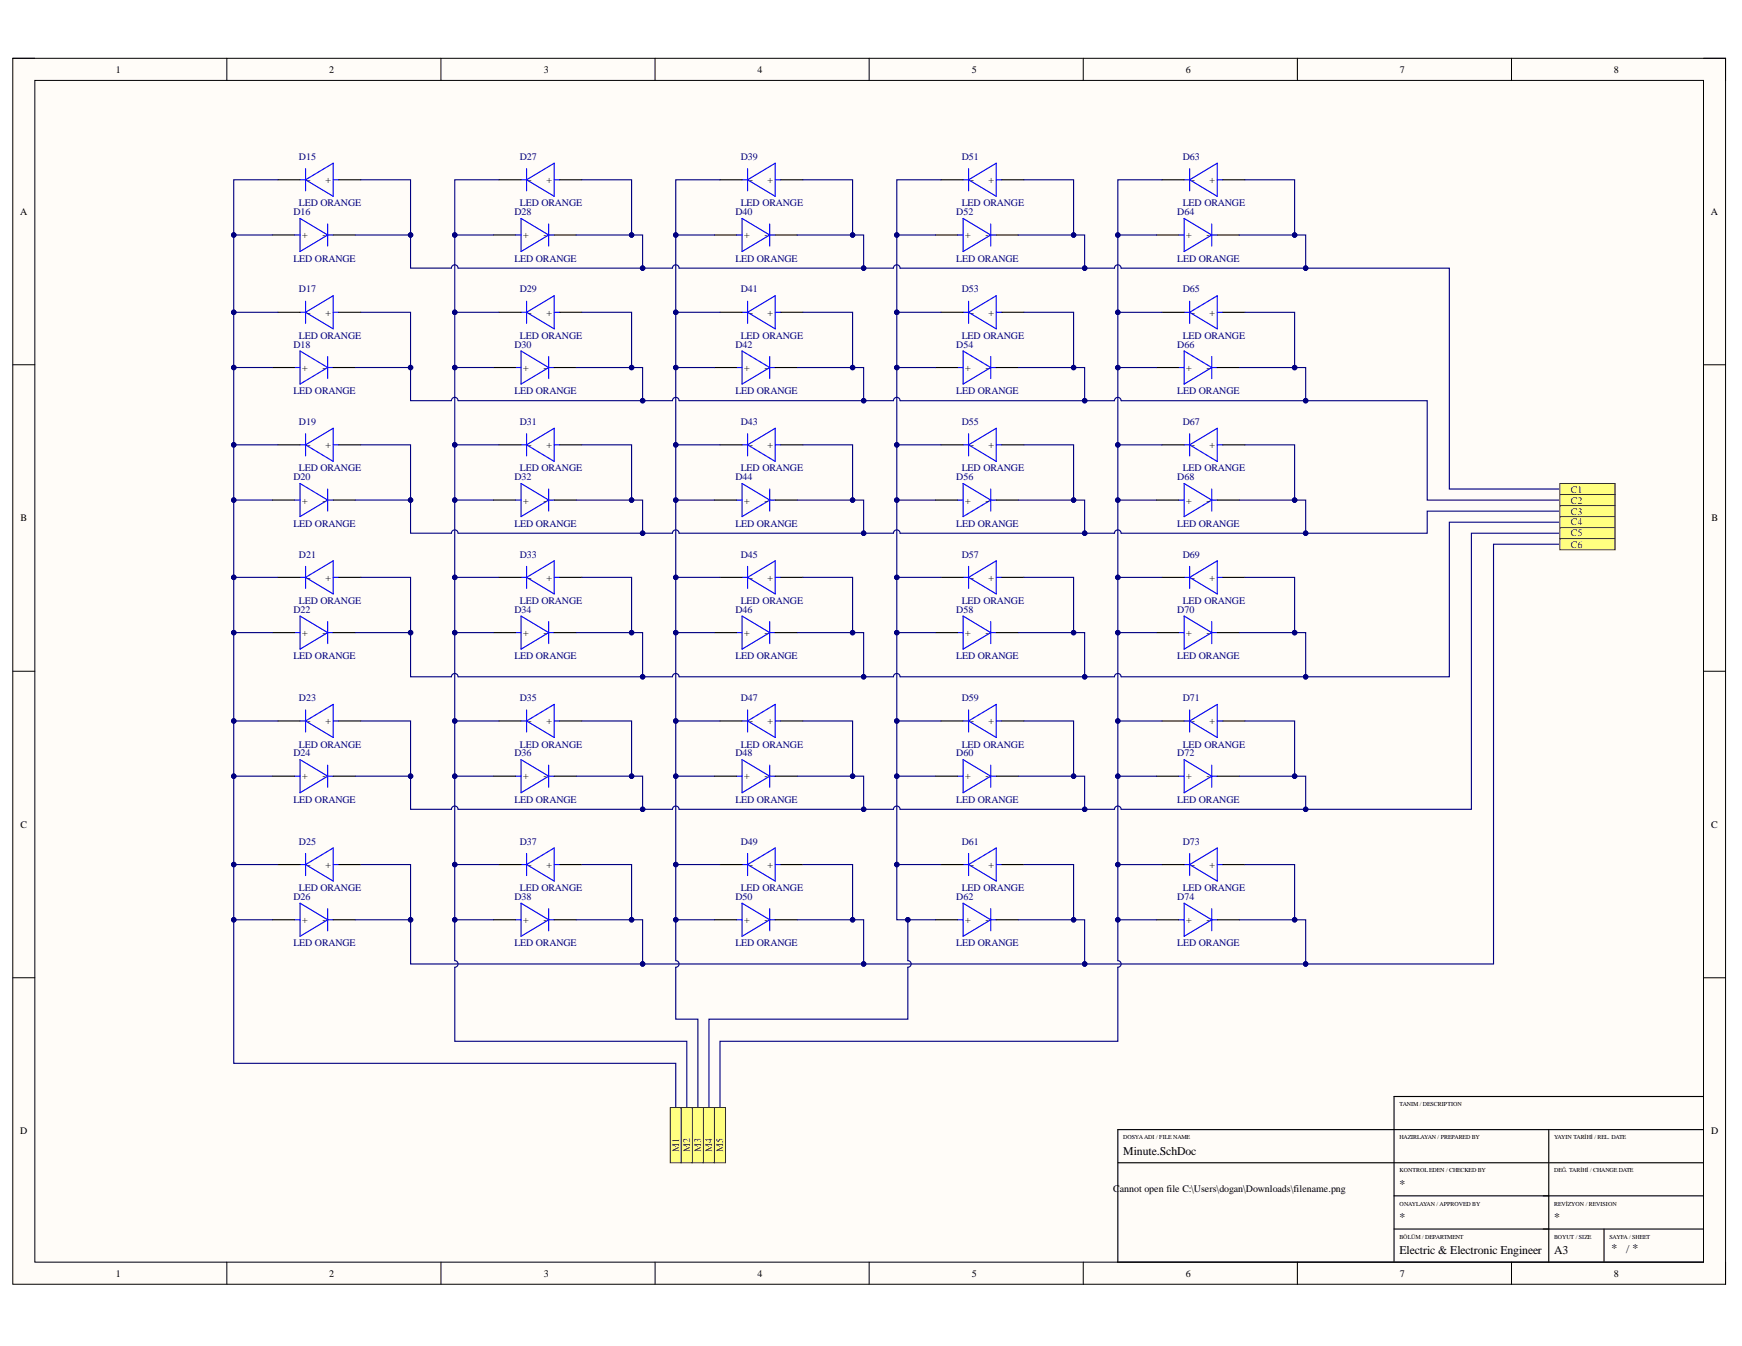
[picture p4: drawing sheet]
<svg xmlns="http://www.w3.org/2000/svg" width="279mm" height="216mm" viewBox="0 0 279 216" stroke-linecap="round" stroke-linejoin="round" font-family="sans-serif">
<defs><g id="words">
<g font-size="1.9">
<text x="180.2" y="185.2">Minute.SchDoc</text>
<text x="224.5" y="190.5">*</text>
<text x="224.5" y="195.8">*</text>
<text x="249.3" y="195.8">*</text>
<text x="224.5" y="201.2">Electric &amp; Electronic Engineer</text>
<text x="249.3" y="201.2">A3</text>
<text x="258.5" y="200.8">*</text>
<text x="260.8" y="201">/ *</text>
</g>
<g font-size="1.6">
<text x="18.6" y="11.7">1</text>
<text x="52.8" y="11.7">2</text>
<text x="87.2" y="11.7">3</text>
<text x="121.5" y="11.7">4</text>
<text x="155.9" y="11.7">5</text>
<text x="190.2" y="11.7">6</text>
<text x="224.5" y="11.7">7</text>
<text x="258.9" y="11.7">8</text>
<text x="49.3" y="29.4">-</text>
<text x="52.2" y="29.4">+</text>
<text x="84.8" y="29.4">-</text>
<text x="87.7" y="29.4">+</text>
<text x="120.3" y="29.4">-</text>
<text x="123.1" y="29.4">+</text>
<text x="155.7" y="29.4">-</text>
<text x="158.5" y="29.4">+</text>
<text x="191.1" y="29.4">-</text>
<text x="194" y="29.4">+</text>
<text x="3.2" y="34.5">A</text>
<text x="274.4" y="34.5">A</text>
<text x="48.5" y="38.3">+</text>
<text x="51.7" y="38.3">-</text>
<text x="83.9" y="38.3">+</text>
<text x="87.1" y="38.3">-</text>
<text x="119.4" y="38.3">+</text>
<text x="122.6" y="38.3">-</text>
<text x="154.8" y="38.3">+</text>
<text x="158.1" y="38.3">-</text>
<text x="190.3" y="38.3">+</text>
<text x="193.5" y="38.3">-</text>
<text x="49.3" y="50.6">-</text>
<text x="52.2" y="50.6">+</text>
<text x="84.8" y="50.6">-</text>
<text x="87.7" y="50.6">+</text>
<text x="120.3" y="50.6">-</text>
<text x="123.1" y="50.6">+</text>
<text x="155.7" y="50.6">-</text>
<text x="158.5" y="50.6">+</text>
<text x="191.1" y="50.6">-</text>
<text x="194" y="50.6">+</text>
<text x="48.5" y="59.5">+</text>
<text x="51.7" y="59.5">-</text>
<text x="83.9" y="59.5">+</text>
<text x="87.1" y="59.5">-</text>
<text x="119.4" y="59.5">+</text>
<text x="122.6" y="59.5">-</text>
<text x="154.8" y="59.5">+</text>
<text x="158.1" y="59.5">-</text>
<text x="190.3" y="59.5">+</text>
<text x="193.5" y="59.5">-</text>
<text x="49.3" y="71.9">-</text>
<text x="52.2" y="71.9">+</text>
<text x="84.8" y="71.9">-</text>
<text x="87.7" y="71.9">+</text>
<text x="120.3" y="71.9">-</text>
<text x="123.1" y="71.9">+</text>
<text x="155.7" y="71.9">-</text>
<text x="158.5" y="71.9">+</text>
<text x="191.1" y="71.9">-</text>
<text x="194" y="71.9">+</text>
<text x="3.3" y="83.6">B</text>
<text x="48.5" y="80.8">+</text>
<text x="51.7" y="80.8">-</text>
<text x="83.9" y="80.8">+</text>
<text x="87.1" y="80.8">-</text>
<text x="119.4" y="80.8">+</text>
<text x="122.6" y="80.8">-</text>
<text x="154.8" y="80.8">+</text>
<text x="158.1" y="80.8">-</text>
<text x="190.3" y="80.8">+</text>
<text x="193.5" y="80.8">-</text>
<text x="274.5" y="83.6">B</text>
<text x="49.3" y="93.1">-</text>
<text x="52.2" y="93.1">+</text>
<text x="84.8" y="93.1">-</text>
<text x="87.7" y="93.1">+</text>
<text x="120.3" y="93.1">-</text>
<text x="123.1" y="93.1">+</text>
<text x="155.7" y="93.1">-</text>
<text x="158.5" y="93.1">+</text>
<text x="191.1" y="93.1">-</text>
<text x="194" y="93.1">+</text>
<text x="48.5" y="102">+</text>
<text x="51.7" y="102">-</text>
<text x="83.9" y="102">+</text>
<text x="87.1" y="102">-</text>
<text x="119.4" y="102">+</text>
<text x="122.6" y="102">-</text>
<text x="154.8" y="102">+</text>
<text x="158.1" y="102">-</text>
<text x="190.3" y="102">+</text>
<text x="193.5" y="102">-</text>
<text x="49.3" y="116.2">-</text>
<text x="52.2" y="116.2">+</text>
<text x="84.8" y="116.2">-</text>
<text x="87.7" y="116.2">+</text>
<text x="120.3" y="116.2">-</text>
<text x="123.1" y="116.2">+</text>
<text x="155.7" y="116.2">-</text>
<text x="158.5" y="116.2">+</text>
<text x="191.1" y="116.2">-</text>
<text x="194" y="116.2">+</text>
<text x="48.5" y="125">+</text>
<text x="51.7" y="125">-</text>
<text x="83.9" y="125">+</text>
<text x="87.1" y="125">-</text>
<text x="119.4" y="125">+</text>
<text x="122.6" y="125">-</text>
<text x="154.8" y="125">+</text>
<text x="158.1" y="125">-</text>
<text x="190.3" y="125">+</text>
<text x="193.5" y="125">-</text>
<text x="3.3" y="132.8">C</text>
<text x="274.5" y="132.8">C</text>
<text x="49.3" y="139.2">-</text>
<text x="52.2" y="139.2">+</text>
<text x="84.8" y="139.2">-</text>
<text x="87.7" y="139.2">+</text>
<text x="120.3" y="139.2">-</text>
<text x="123.1" y="139.2">+</text>
<text x="155.7" y="139.2">-</text>
<text x="158.5" y="139.2">+</text>
<text x="191.1" y="139.2">-</text>
<text x="194" y="139.2">+</text>
<text x="48.5" y="148.1">+</text>
<text x="51.7" y="148.1">-</text>
<text x="83.9" y="148.1">+</text>
<text x="87.1" y="148.1">-</text>
<text x="119.4" y="148.1">+</text>
<text x="122.6" y="148.1">-</text>
<text x="154.8" y="148.1">+</text>
<text x="158.1" y="148.1">-</text>
<text x="190.3" y="148.1">+</text>
<text x="193.5" y="148.1">-</text>
<text x="3.3" y="181.9">D</text>
<text x="274.5" y="181.9">D</text>
<text x="178.6" y="191.1">Cannot open file C:\Users\dogan\Downloads\filename.png</text>
<text x="18.6" y="204.8">1</text>
<text x="52.8" y="204.8">2</text>
<text x="87.2" y="204.8">3</text>
<text x="121.5" y="204.8">4</text>
<text x="155.9" y="204.8">5</text>
<text x="190.2" y="204.8">6</text>
<text x="224.5" y="204.8">7</text>
<text x="258.9" y="204.8">8</text>
</g>
<g font-size="1.6" fill="#000080">
<text x="47.9" y="25.7">D15</text>
<text x="83.4" y="25.7">D27</text>
<text x="118.8" y="25.7">D39</text>
<text x="154.3" y="25.7">D51</text>
<text x="189.7" y="25.7">D63</text>
<text x="47.1" y="34.5">D16</text>
<text x="47.9" y="33.1">LED ORANGE</text>
<text x="82.5" y="34.5">D28</text>
<text x="83.4" y="33.1">LED ORANGE</text>
<text x="117.9" y="34.5">D40</text>
<text x="118.8" y="33.1">LED ORANGE</text>
<text x="153.4" y="34.5">D52</text>
<text x="154.3" y="33.1">LED ORANGE</text>
<text x="188.8" y="34.5">D64</text>
<text x="189.7" y="33.1">LED ORANGE</text>
<text x="47.1" y="42">LED ORANGE</text>
<text x="82.5" y="42">LED ORANGE</text>
<text x="117.9" y="42">LED ORANGE</text>
<text x="153.4" y="42">LED ORANGE</text>
<text x="188.8" y="42">LED ORANGE</text>
<text x="47.9" y="46.9">D17</text>
<text x="83.4" y="46.9">D29</text>
<text x="118.8" y="46.9">D41</text>
<text x="154.3" y="46.9">D53</text>
<text x="189.7" y="46.9">D65</text>
<text x="47.1" y="55.8">D18</text>
<text x="47.9" y="54.3">LED ORANGE</text>
<text x="82.5" y="55.8">D30</text>
<text x="83.4" y="54.3">LED ORANGE</text>
<text x="117.9" y="55.8">D42</text>
<text x="118.8" y="54.3">LED ORANGE</text>
<text x="153.4" y="55.8">D54</text>
<text x="154.3" y="54.3">LED ORANGE</text>
<text x="188.8" y="55.8">D66</text>
<text x="189.7" y="54.3">LED ORANGE</text>
<text x="47.1" y="63.2">LED ORANGE</text>
<text x="82.5" y="63.2">LED ORANGE</text>
<text x="117.9" y="63.2">LED ORANGE</text>
<text x="153.4" y="63.2">LED ORANGE</text>
<text x="188.8" y="63.2">LED ORANGE</text>
<text x="47.9" y="68.2">D19</text>
<text x="83.4" y="68.2">D31</text>
<text x="118.8" y="68.2">D43</text>
<text x="154.3" y="68.2">D55</text>
<text x="189.7" y="68.2">D67</text>
<text x="47.1" y="77">D20</text>
<text x="47.9" y="75.6">LED ORANGE</text>
<text x="82.5" y="77">D32</text>
<text x="83.4" y="75.6">LED ORANGE</text>
<text x="117.9" y="77">D44</text>
<text x="118.8" y="75.6">LED ORANGE</text>
<text x="153.4" y="77">D56</text>
<text x="154.3" y="75.6">LED ORANGE</text>
<text x="188.8" y="77">D68</text>
<text x="189.7" y="75.6">LED ORANGE</text>
<text x="47.1" y="84.5">LED ORANGE</text>
<text x="47.9" y="89.4">D21</text>
<text x="82.5" y="84.5">LED ORANGE</text>
<text x="83.4" y="89.4">D33</text>
<text x="117.9" y="84.5">LED ORANGE</text>
<text x="118.8" y="89.4">D45</text>
<text x="153.4" y="84.5">LED ORANGE</text>
<text x="154.3" y="89.4">D57</text>
<text x="188.8" y="84.5">LED ORANGE</text>
<text x="189.7" y="89.4">D69</text>
<text x="47.1" y="98.3">D22</text>
<text x="47.9" y="96.9">LED ORANGE</text>
<text x="82.5" y="98.3">D34</text>
<text x="83.4" y="96.9">LED ORANGE</text>
<text x="117.9" y="98.3">D46</text>
<text x="118.8" y="96.9">LED ORANGE</text>
<text x="153.4" y="98.3">D58</text>
<text x="154.3" y="96.9">LED ORANGE</text>
<text x="188.8" y="98.3">D70</text>
<text x="189.7" y="96.9">LED ORANGE</text>
<text x="47.1" y="105.7">LED ORANGE</text>
<text x="82.5" y="105.7">LED ORANGE</text>
<text x="117.9" y="105.7">LED ORANGE</text>
<text x="153.4" y="105.7">LED ORANGE</text>
<text x="188.8" y="105.7">LED ORANGE</text>
<text x="47.9" y="112.5">D23</text>
<text x="83.4" y="112.5">D35</text>
<text x="118.8" y="112.5">D47</text>
<text x="154.3" y="112.5">D59</text>
<text x="189.7" y="112.5">D71</text>
<text x="47.9" y="119.9">LED ORANGE</text>
<text x="83.4" y="119.9">LED ORANGE</text>
<text x="118.8" y="119.9">LED ORANGE</text>
<text x="154.3" y="119.9">LED ORANGE</text>
<text x="189.7" y="119.9">LED ORANGE</text>
<text x="47.1" y="121.3">D24</text>
<text x="82.5" y="121.3">D36</text>
<text x="117.9" y="121.3">D48</text>
<text x="153.4" y="121.3">D60</text>
<text x="188.8" y="121.3">D72</text>
<text x="47.1" y="128.8">LED ORANGE</text>
<text x="82.5" y="128.8">LED ORANGE</text>
<text x="117.9" y="128.8">LED ORANGE</text>
<text x="153.4" y="128.8">LED ORANGE</text>
<text x="188.8" y="128.8">LED ORANGE</text>
<text x="47.9" y="135.5">D25</text>
<text x="83.4" y="135.5">D37</text>
<text x="118.8" y="135.5">D49</text>
<text x="154.3" y="135.5">D61</text>
<text x="189.7" y="135.5">D73</text>
<text x="47.9" y="142.9">LED ORANGE</text>
<text x="83.4" y="142.9">LED ORANGE</text>
<text x="118.8" y="142.9">LED ORANGE</text>
<text x="154.3" y="142.9">LED ORANGE</text>
<text x="189.7" y="142.9">LED ORANGE</text>
<text x="47.1" y="144.4">D26</text>
<text x="82.5" y="144.4">D38</text>
<text x="117.9" y="144.4">D50</text>
<text x="153.4" y="144.4">D62</text>
<text x="188.8" y="144.4">D74</text>
<text x="47.1" y="151.8">LED ORANGE</text>
<text x="82.5" y="151.8">LED ORANGE</text>
<text x="117.9" y="151.8">LED ORANGE</text>
<text x="153.4" y="151.8">LED ORANGE</text>
<text x="188.8" y="151.8">LED ORANGE</text>
</g>
<g font-size="1.6" fill="#800000">
<text x="251.9" y="79">C1</text>
<text x="251.9" y="80.8">C2</text>
<text x="251.9" y="82.5">C3</text>
<text x="251.9" y="84.3">C4</text>
<text x="251.9" y="86.1">C5</text>
<text x="251.9" y="87.8">C6</text>
<text x="108.9" y="184.7" transform="rotate(-90 108.9 184.7)">M1</text>
<text x="110.7" y="184.7" transform="rotate(-90 110.7 184.7)">M2</text>
<text x="112.5" y="184.7" transform="rotate(-90 112.5 184.7)">M3</text>
<text x="114.2" y="184.7" transform="rotate(-90 114.2 184.7)">M4</text>
<text x="116" y="184.7" transform="rotate(-90 116 184.7)">M5</text>
</g>
<g font-size="1">
<text x="224.5" y="177.5">TANIM / DESCRIPTION</text>
<text x="180.2" y="182.7">DOSYAADI / FILE NAME</text>
<text x="224.5" y="182.7">HAZIRLAYAN / PREPARED BY</text>
<text x="249.3" y="182.7">YAYIN TARİHİ / REL. DATE</text>
<text x="224.5" y="188.1">KONTROL EDEN / CHECKED BY</text>
<text x="249.3" y="188.1">DEĞ. TARİHİ / CHANGE DATE</text>
<text x="224.5" y="193.4">ONAYLAYAN / APPROVED BY</text>
<text x="249.3" y="193.4">REVİZYON / REVISION</text>
<text x="224.5" y="198.7">BÖLÜM / DEPARTMENT</text>
<text x="249.3" y="198.7">BOYUT / SIZE</text>
<text x="258.1" y="198.7">SAYFA / SHEET</text>
</g>
</g></defs>
<path d="M2 9.4h274.8v196.6h-274.8z" fill-rule="evenodd" fill="#fffcf8"/>
<path d="M2 9.4h274.8v196.6h-274.8z" fill="none" stroke="#000" stroke-width=".16"/>
<path d="M5.6 12.9h267.6v189.5h-267.6z" fill-rule="evenodd" fill="#fffcf8"/>
<g fill="none" stroke="#000" stroke-width=".16">
<path d="M2 9.3h3.6M5.6 12.9h267.6v189.5h-267.6zM36.4 9.3v3.6M70.7 9.3v3.6M105.1 9.3v3.6M139.4 9.3v3.6M173.7 9.4v3.5M208.1 9.4v3.5M242.4 9.4v3.5M273.2 9.4h3.6v3.5M2 58.5h3.6M273.2 58.5h3.6"/>
<path d="M2 107.7h3.6M273.2 107.7h3.6M2 156.8h3.6M273.2 156.8h3.6M36.4 202.4v3.6M70.7 202.4v3.6M105.1 202.4v3.6M139.4 202.4v3.6M173.7 202.4v3.6M208.1 202.4v3.6M242.4 202.4v3.6M276.8 202.4v3.6"/>
</g>
<g fill="none" stroke="#000" stroke-width=".18">
<path d="M43.7 37.7h3.5M44.6 28.8h3.5M53.4 37.7h3.6M54.3 28.8h3.6M43.7 59h3.5M44.6 50.1h3.5M53.4 59h3.6M54.3 50.1h3.6M44.6 71.4h3.5M54.3 71.4h3.6M43.7 80.2h3.5M44.6 92.6h3.5"/>
<path d="M53.4 80.2h3.6M54.3 92.6h3.6M43.7 101.5h3.5M44.6 115.6h3.5M53.4 101.5h3.6M54.3 115.6h3.6M43.7 124.5h3.5M44.6 138.7h3.5M53.4 124.5h3.6M54.3 138.7h3.6M43.7 147.5h3.5M53.4 147.5h3.6"/>
<path d="M273.2 175.9h-49.6v26.5M179.3 186.5h93.9M223.6 191.8h49.6M223.6 197.1h49.6M248.4 181.2v21.2M257.3 197.1v5.3M273.2 181.2h-93.9v21.2h93.9"/>
</g>
<g fill="none" stroke="#00f" stroke-width=".18">
<path d="M47.2 37.7h.9M48.1 28.8h.9M48.1 35l4.5 2.7-4.5 2.6zM49 28.8l4.4-2.6v5.3zM49 27.1v3.5M52.6 35.9v3.6M52.6 37.7h.8M53.4 28.8h.9M47.2 59h.9M48.1 56.3l4.5 2.7-4.5 2.6zM48.1 50.1h.9M49 50.1l4.4-2.7v5.3z"/>
<path d="M49 48.3v3.6M52.6 57.2v3.5M52.6 59h.8M53.4 50.1h.9M48.1 77.6l4.5 2.6-4.5 2.7zM48.1 71.4h.9M49 71.4l4.4-2.7v5.3zM49 69.6v3.5M52.6 78.4v3.6M53.4 71.4h.9M47.2 80.2h.9M48.1 98.8l4.5 2.7-4.5 2.6z"/>
<path d="M48.1 92.6h.9M49 92.6l4.4-2.6v5.3zM49 90.8v3.6M52.6 99.7v3.5M52.6 80.2h.8M53.4 92.6h.9M47.2 101.5h.9M48.1 115.6h.9M49 115.6l4.4-2.6v5.3zM49 113.9v3.5M52.6 101.5h.8M53.4 115.6h.9"/>
<path d="M47.2 124.5h.9M48.1 121.8l4.5 2.7-4.5 2.7zM48.1 138.7h.9M49 138.7l4.4-2.7v5.3zM49 136.9v3.5M52.6 122.7v3.6M52.6 124.5h.8M53.4 138.7h.9M47.2 147.5h.9M48.1 144.9l4.5 2.6-4.5 2.7zM52.6 145.8v3.5M52.6 147.5h.8"/>
</g>
<path d="M57.9 28.8h7.9v8.9h-8.8" fill="none" stroke="#000080" stroke-width=".18"/>
<circle cx="65.8" cy="37.7" r=".36" fill="#000080"/>
<circle cx="65.8" cy="37.7" r=".36" fill="none" stroke="#000080" stroke-width=".16"/>
<path d="M44.6 28.8h-7.1v8.9h6.2" fill="none" stroke="#000080" stroke-width=".18"/>
<circle cx="37.5" cy="37.7" r=".35" fill="#000080"/>
<circle cx="37.5" cy="37.7" r=".35" fill="none" stroke="#000080" stroke-width=".16"/>
<path d="M57.9 138.7h8v8.8h-8.9" fill="none" stroke="#000080" stroke-width=".18"/>
<circle cx="65.8" cy="147.5" r=".36" fill="#000080"/>
<circle cx="65.8" cy="147.5" r=".36" fill="none" stroke="#000080" stroke-width=".16"/>
<path d="M57.9 115.6h8v8.9h-8.9" fill="none" stroke="#000080" stroke-width=".18"/>
<circle cx="65.8" cy="124.5" r=".36" fill="#000080"/>
<circle cx="65.8" cy="124.5" r=".36" fill="none" stroke="#000080" stroke-width=".16"/>
<path d="M57.9 92.6h8v8.9h-8.9" fill="none" stroke="#000080" stroke-width=".18"/>
<circle cx="65.8" cy="101.5" r=".36" fill="#000080"/>
<circle cx="65.8" cy="101.5" r=".36" fill="none" stroke="#000080" stroke-width=".16"/>
<path d="M57.9 71.4h7.9v8.8h-8.8" fill="none" stroke="#000080" stroke-width=".18"/>
<circle cx="65.8" cy="80.2" r=".35" fill="#000080"/>
<circle cx="65.8" cy="80.2" r=".35" fill="none" stroke="#000080" stroke-width=".16"/>
<path d="M57.9 50.1h7.9v8.9h-8.8" fill="none" stroke="#000080" stroke-width=".18"/>
<circle cx="65.8" cy="59" r=".35" fill="#000080"/>
<circle cx="65.8" cy="59" r=".35" fill="none" stroke="#000080" stroke-width=".16"/>
<path d="M37.5 50.1h7.1" fill="none" stroke="#000080" stroke-width=".18"/>
<circle cx="37.5" cy="50.1" r=".36" fill="#000080"/>
<circle cx="37.5" cy="50.1" r=".36" fill="none" stroke="#000080" stroke-width=".16"/>
<path d="M37.5 37.7v21.3h6.2" fill="none" stroke="#000080" stroke-width=".18"/>
<circle cx="37.5" cy="37.7" r=".35" fill="#000080"/>
<circle cx="37.5" cy="37.7" r=".35" fill="none" stroke="#000080" stroke-width=".16"/>
<circle cx="37.5" cy="50.1" r=".36" fill="#000080"/>
<circle cx="37.5" cy="50.1" r=".36" fill="none" stroke="#000080" stroke-width=".16"/>
<circle cx="37.5" cy="59" r=".35" fill="#000080"/>
<circle cx="37.5" cy="59" r=".35" fill="none" stroke="#000080" stroke-width=".16"/>
<path d="M37.5 59v12.4h7.1" fill="none" stroke="#000080" stroke-width=".18"/>
<circle cx="37.5" cy="59" r=".35" fill="#000080"/>
<circle cx="37.5" cy="59" r=".35" fill="none" stroke="#000080" stroke-width=".16"/>
<circle cx="37.5" cy="71.4" r=".36" fill="#000080"/>
<circle cx="37.5" cy="71.4" r=".36" fill="none" stroke="#000080" stroke-width=".16"/>
<path d="M37.5 71.4v8.8h6.2" fill="none" stroke="#000080" stroke-width=".18"/>
<circle cx="37.5" cy="71.4" r=".36" fill="#000080"/>
<circle cx="37.5" cy="71.4" r=".36" fill="none" stroke="#000080" stroke-width=".16"/>
<circle cx="37.5" cy="80.2" r=".35" fill="#000080"/>
<circle cx="37.5" cy="80.2" r=".35" fill="none" stroke="#000080" stroke-width=".16"/>
<path d="M37.5 80.2v12.4h7.1" fill="none" stroke="#000080" stroke-width=".18"/>
<circle cx="37.5" cy="80.2" r=".35" fill="#000080"/>
<circle cx="37.5" cy="80.2" r=".35" fill="none" stroke="#000080" stroke-width=".16"/>
<circle cx="37.5" cy="92.6" r=".35" fill="#000080"/>
<circle cx="37.5" cy="92.6" r=".35" fill="none" stroke="#000080" stroke-width=".16"/>
<path d="M37.5 92.6v8.9h6.2" fill="none" stroke="#000080" stroke-width=".18"/>
<circle cx="37.5" cy="92.6" r=".35" fill="#000080"/>
<circle cx="37.5" cy="92.6" r=".35" fill="none" stroke="#000080" stroke-width=".16"/>
<circle cx="37.5" cy="101.5" r=".35" fill="#000080"/>
<circle cx="37.5" cy="101.5" r=".35" fill="none" stroke="#000080" stroke-width=".16"/>
<path d="M37.5 101.5v14.1h7.1" fill="none" stroke="#000080" stroke-width=".18"/>
<circle cx="37.5" cy="101.5" r=".35" fill="#000080"/>
<circle cx="37.5" cy="101.5" r=".35" fill="none" stroke="#000080" stroke-width=".16"/>
<circle cx="37.5" cy="115.6" r=".35" fill="#000080"/>
<circle cx="37.5" cy="115.6" r=".35" fill="none" stroke="#000080" stroke-width=".16"/>
<path d="M37.5 115.6v8.9h6.2" fill="none" stroke="#000080" stroke-width=".18"/>
<circle cx="37.5" cy="115.6" r=".35" fill="#000080"/>
<circle cx="37.5" cy="115.6" r=".35" fill="none" stroke="#000080" stroke-width=".16"/>
<circle cx="37.5" cy="124.5" r=".35" fill="#000080"/>
<circle cx="37.5" cy="124.5" r=".35" fill="none" stroke="#000080" stroke-width=".16"/>
<path d="M37.5 124.5v14.2h7.1" fill="none" stroke="#000080" stroke-width=".18"/>
<circle cx="37.5" cy="124.5" r=".35" fill="#000080"/>
<circle cx="37.5" cy="124.5" r=".35" fill="none" stroke="#000080" stroke-width=".16"/>
<circle cx="37.5" cy="138.7" r=".36" fill="#000080"/>
<circle cx="37.5" cy="138.7" r=".36" fill="none" stroke="#000080" stroke-width=".16"/>
<path d="M37.5 138.7v8.8h6.2" fill="none" stroke="#000080" stroke-width=".18"/>
<circle cx="37.5" cy="138.7" r=".36" fill="#000080"/>
<circle cx="37.5" cy="138.7" r=".36" fill="none" stroke="#000080" stroke-width=".16"/>
<circle cx="37.5" cy="147.5" r=".35" fill="#000080"/>
<circle cx="37.5" cy="147.5" r=".35" fill="none" stroke="#000080" stroke-width=".16"/>
<g fill="none" stroke="#00f" stroke-width=".18">
<path d="M82.7 37.7h.9M83.6 28.8h.9M83.6 35l4.4 2.7-4.4 2.6zM84.5 27.1v3.5M84.5 28.8l4.4-2.6v5.3zM88 35.9v3.6M88 37.7h.9M88.9 28.8h.9M82.7 59h.9M83.6 56.3l4.4 2.7-4.4 2.6zM83.6 50.1h.9M84.5 48.3v3.6"/>
<path d="M84.5 50.1l4.4-2.7v5.4zM88 57.2v3.5M88 59h.9M88.9 50.1h.9M83.6 77.6l4.4 2.6-4.4 2.7zM83.6 71.4h.9M84.5 69.6v3.5M84.5 71.4l4.4-2.7v5.3zM88 78.4v3.6M88.9 71.4h.9M82.7 80.2h.9M83.6 98.8l4.4 2.7-4.4 2.6z"/>
<path d="M83.6 92.6h.9M84.5 92.6l4.4-2.6v5.3zM84.5 90.8v3.6M88 99.7v3.5M88 80.2h.9M88.9 92.6h.9M82.7 101.5h.9M83.6 115.6h.9M84.5 115.6l4.4-2.6v5.3zM84.5 113.9v3.5M88 101.5h.9M88.9 115.6h.9"/>
<path d="M82.7 124.5h.9M83.6 121.8l4.4 2.7-4.4 2.7zM83.6 138.7h.9M84.5 138.7l4.4-2.7v5.3zM84.5 136.9v3.5M88 122.7v3.6M88 124.5h.9M88.9 138.7h.9M82.7 147.5h.9M83.6 144.9l4.4 2.6-4.4 2.7zM88 145.8v3.5M88 147.5h.9"/>
</g>
<g fill="none" stroke="#000" stroke-width=".18">
<path d="M79.1 37.7h3.6M80 28.8h3.6M88.9 37.7h3.5M89.8 28.8h3.5M79.1 59h3.6M80 50.1h3.6M88.9 59h3.5M89.8 50.1h3.5M80 71.4h3.6M89.8 71.4h3.5M79.1 80.2h3.6M80 92.6h3.6"/>
<path d="M88.9 80.2h3.5M89.8 92.6h3.5M79.1 101.5h3.6M80 115.6h3.6M88.9 101.5h3.5M89.8 115.6h3.5M79.1 124.5h3.6M80 138.7h3.6M88.9 124.5h3.5M89.8 138.7h3.5M79.1 147.5h3.6M88.9 147.5h3.5"/>
</g>
<path d="M93.3 28.8h8v8.9h-8.9" fill="none" stroke="#000080" stroke-width=".18"/>
<circle cx="101.3" cy="37.7" r=".35" fill="#000080"/>
<circle cx="101.3" cy="37.7" r=".35" fill="none" stroke="#000080" stroke-width=".16"/>
<path d="M80 28.8h-7.1v8.9h6.2" fill="none" stroke="#000080" stroke-width=".18"/>
<circle cx="72.9" cy="37.7" r=".35" fill="#000080"/>
<circle cx="72.9" cy="37.7" r=".35" fill="none" stroke="#000080" stroke-width=".16"/>
<path d="M93.3 138.7h8v8.8h-8.9" fill="none" stroke="#000080" stroke-width=".18"/>
<circle cx="101.3" cy="147.5" r=".35" fill="#000080"/>
<circle cx="101.3" cy="147.5" r=".35" fill="none" stroke="#000080" stroke-width=".16"/>
<path d="M93.3 115.6h8v8.9h-8.9" fill="none" stroke="#000080" stroke-width=".18"/>
<circle cx="101.3" cy="124.5" r=".35" fill="#000080"/>
<circle cx="101.3" cy="124.5" r=".35" fill="none" stroke="#000080" stroke-width=".16"/>
<path d="M93.3 92.6h8v8.9h-8.9" fill="none" stroke="#000080" stroke-width=".18"/>
<circle cx="101.3" cy="101.5" r=".35" fill="#000080"/>
<circle cx="101.3" cy="101.5" r=".35" fill="none" stroke="#000080" stroke-width=".16"/>
<path d="M93.3 71.4h8v8.8h-8.9" fill="none" stroke="#000080" stroke-width=".18"/>
<circle cx="101.3" cy="80.2" r=".35" fill="#000080"/>
<circle cx="101.3" cy="80.2" r=".35" fill="none" stroke="#000080" stroke-width=".16"/>
<path d="M93.3 50.1h8v8.9h-8.9" fill="none" stroke="#000080" stroke-width=".18"/>
<circle cx="101.3" cy="59" r=".35" fill="#000080"/>
<circle cx="101.3" cy="59" r=".35" fill="none" stroke="#000080" stroke-width=".16"/>
<path d="M72.9 50.1h7.1" fill="none" stroke="#000080" stroke-width=".18"/>
<circle cx="72.9" cy="50.1" r=".35" fill="#000080"/>
<circle cx="72.9" cy="50.1" r=".35" fill="none" stroke="#000080" stroke-width=".16"/>
<path d="M72.9 37.7v21.3h6.2" fill="none" stroke="#000080" stroke-width=".18"/>
<circle cx="72.9" cy="37.7" r=".35" fill="#000080"/>
<circle cx="72.9" cy="37.7" r=".35" fill="none" stroke="#000080" stroke-width=".16"/>
<circle cx="72.9" cy="50.1" r=".35" fill="#000080"/>
<circle cx="72.9" cy="50.1" r=".35" fill="none" stroke="#000080" stroke-width=".16"/>
<circle cx="72.9" cy="59" r=".35" fill="#000080"/>
<circle cx="72.9" cy="59" r=".35" fill="none" stroke="#000080" stroke-width=".16"/>
<path d="M72.9 59v12.4h7.1" fill="none" stroke="#000080" stroke-width=".18"/>
<circle cx="72.9" cy="59" r=".35" fill="#000080"/>
<circle cx="72.9" cy="59" r=".35" fill="none" stroke="#000080" stroke-width=".16"/>
<circle cx="72.9" cy="71.4" r=".35" fill="#000080"/>
<circle cx="72.9" cy="71.4" r=".35" fill="none" stroke="#000080" stroke-width=".16"/>
<path d="M72.9 71.4v8.8h6.2" fill="none" stroke="#000080" stroke-width=".18"/>
<circle cx="72.9" cy="71.4" r=".35" fill="#000080"/>
<circle cx="72.9" cy="71.4" r=".35" fill="none" stroke="#000080" stroke-width=".16"/>
<circle cx="72.9" cy="80.2" r=".35" fill="#000080"/>
<circle cx="72.9" cy="80.2" r=".35" fill="none" stroke="#000080" stroke-width=".16"/>
<path d="M72.9 80.2v12.4h7.1" fill="none" stroke="#000080" stroke-width=".18"/>
<circle cx="72.9" cy="80.2" r=".35" fill="#000080"/>
<circle cx="72.9" cy="80.2" r=".35" fill="none" stroke="#000080" stroke-width=".16"/>
<circle cx="72.9" cy="92.6" r=".35" fill="#000080"/>
<circle cx="72.9" cy="92.6" r=".35" fill="none" stroke="#000080" stroke-width=".16"/>
<path d="M72.9 92.6v8.9h6.2" fill="none" stroke="#000080" stroke-width=".18"/>
<circle cx="72.9" cy="92.6" r=".35" fill="#000080"/>
<circle cx="72.9" cy="92.6" r=".35" fill="none" stroke="#000080" stroke-width=".16"/>
<circle cx="72.9" cy="101.5" r=".35" fill="#000080"/>
<circle cx="72.9" cy="101.5" r=".35" fill="none" stroke="#000080" stroke-width=".16"/>
<path d="M72.9 101.5v14.1h7.1" fill="none" stroke="#000080" stroke-width=".18"/>
<circle cx="72.9" cy="101.5" r=".35" fill="#000080"/>
<circle cx="72.9" cy="101.5" r=".35" fill="none" stroke="#000080" stroke-width=".16"/>
<circle cx="72.9" cy="115.6" r=".35" fill="#000080"/>
<circle cx="72.9" cy="115.6" r=".35" fill="none" stroke="#000080" stroke-width=".16"/>
<path d="M72.9 115.6v8.9h6.2" fill="none" stroke="#000080" stroke-width=".18"/>
<circle cx="72.9" cy="115.6" r=".35" fill="#000080"/>
<circle cx="72.9" cy="115.6" r=".35" fill="none" stroke="#000080" stroke-width=".16"/>
<circle cx="72.9" cy="124.5" r=".35" fill="#000080"/>
<circle cx="72.9" cy="124.5" r=".35" fill="none" stroke="#000080" stroke-width=".16"/>
<path d="M72.9 124.5v14.2h7.1" fill="none" stroke="#000080" stroke-width=".18"/>
<circle cx="72.9" cy="124.5" r=".35" fill="#000080"/>
<circle cx="72.9" cy="124.5" r=".35" fill="none" stroke="#000080" stroke-width=".16"/>
<circle cx="72.9" cy="138.7" r=".36" fill="#000080"/>
<circle cx="72.9" cy="138.7" r=".36" fill="none" stroke="#000080" stroke-width=".16"/>
<path d="M72.9 138.7v8.8h6.2" fill="none" stroke="#000080" stroke-width=".18"/>
<circle cx="72.9" cy="138.7" r=".36" fill="#000080"/>
<circle cx="72.9" cy="138.7" r=".36" fill="none" stroke="#000080" stroke-width=".16"/>
<circle cx="72.9" cy="147.5" r=".35" fill="#000080"/>
<circle cx="72.9" cy="147.5" r=".35" fill="none" stroke="#000080" stroke-width=".16"/>
<g fill="none" stroke="#00f" stroke-width=".18">
<path d="M118.1 37.7h.9M119 28.8h.9M119 35l4.5 2.7-4.5 2.6zM119.9 28.8l4.4-2.6v5.3zM119.9 27.1v3.5M123.5 35.9v3.6M123.5 37.7h.8M124.3 28.8h.9M118.1 59h.9M119 56.3l4.5 2.7-4.5 2.6zM119 50.1h.9M119.9 50.1l4.4-2.7v5.4z"/>
<path d="M119.9 48.3v3.6M123.5 57.2v3.5M123.5 59h.8M124.3 50.1h.9M119 77.6l4.5 2.6-4.5 2.7zM119 71.4h.9M119.9 71.4l4.4-2.7v5.3zM119.9 69.6v3.5M123.5 78.4v3.6M124.3 71.4h.9M118.1 80.2h.9M119 98.8l4.5 2.7-4.5 2.6z"/>
<path d="M119 92.6h.9M119.9 92.6l4.4-2.6v5.3zM119.9 90.8v3.6M123.5 99.7v3.5M123.5 80.2h.8M124.3 92.6h.9M118.1 101.5h.9M119 115.6h.9M119.9 115.6l4.4-2.6v5.3zM119.9 113.9v3.5M123.5 101.5h.8M124.3 115.6h.9"/>
<path d="M118.1 124.5h.9M119 121.8l4.5 2.7-4.5 2.7zM119 138.7h.9M119.9 138.7l4.4-2.7v5.3zM119.9 136.9v3.5M123.5 122.7v3.6M123.5 124.5h.8M124.3 138.7h.9M118.1 147.5h.9M119 144.9l4.5 2.6-4.5 2.7zM123.5 145.8v3.5M123.5 147.5h.8"/>
</g>
<g fill="none" stroke="#000" stroke-width=".18">
<path d="M114.6 37.7h3.5M115.5 28.8h3.5M124.3 37.7h3.6M125.2 28.8h3.6M114.6 59h3.5M115.5 50.1h3.5M124.3 59h3.6M125.2 50.1h3.6M115.5 71.4h3.5M125.2 71.4h3.6M114.6 80.2h3.5M115.5 92.6h3.5"/>
<path d="M124.3 80.2h3.6M125.2 92.6h3.6M114.6 101.5h3.5M115.5 115.6h3.5M124.3 101.5h3.6M125.2 115.6h3.6M114.6 124.5h3.5M115.5 138.7h3.5M124.3 124.5h3.6M125.2 138.7h3.6M114.6 147.5h3.5M124.3 147.5h3.6"/>
</g>
<path d="M128.8 28.8h7.9v8.9h-8.8" fill="none" stroke="#000080" stroke-width=".18"/>
<circle cx="136.7" cy="37.7" r=".35" fill="#000080"/>
<circle cx="136.7" cy="37.7" r=".35" fill="none" stroke="#000080" stroke-width=".16"/>
<path d="M115.5 28.8h-7.1v8.9h6.2" fill="none" stroke="#000080" stroke-width=".18"/>
<circle cx="108.4" cy="37.7" r=".35" fill="#000080"/>
<circle cx="108.4" cy="37.7" r=".35" fill="none" stroke="#000080" stroke-width=".16"/>
<path d="M128.8 138.7h7.9v8.8h-8.8" fill="none" stroke="#000080" stroke-width=".18"/>
<circle cx="136.7" cy="147.5" r=".35" fill="#000080"/>
<circle cx="136.7" cy="147.5" r=".35" fill="none" stroke="#000080" stroke-width=".16"/>
<path d="M128.8 115.6h7.9v8.9h-8.8" fill="none" stroke="#000080" stroke-width=".18"/>
<circle cx="136.7" cy="124.5" r=".35" fill="#000080"/>
<circle cx="136.7" cy="124.5" r=".35" fill="none" stroke="#000080" stroke-width=".16"/>
<path d="M128.8 92.6h7.9v8.9h-8.8" fill="none" stroke="#000080" stroke-width=".18"/>
<circle cx="136.7" cy="101.5" r=".35" fill="#000080"/>
<circle cx="136.7" cy="101.5" r=".35" fill="none" stroke="#000080" stroke-width=".16"/>
<path d="M128.8 71.4h7.9v8.8h-8.8" fill="none" stroke="#000080" stroke-width=".18"/>
<circle cx="136.7" cy="80.2" r=".35" fill="#000080"/>
<circle cx="136.7" cy="80.2" r=".35" fill="none" stroke="#000080" stroke-width=".16"/>
<path d="M128.8 50.1h7.9v8.9h-8.8" fill="none" stroke="#000080" stroke-width=".18"/>
<circle cx="136.7" cy="59" r=".35" fill="#000080"/>
<circle cx="136.7" cy="59" r=".35" fill="none" stroke="#000080" stroke-width=".16"/>
<path d="M108.4 50.1h7.1" fill="none" stroke="#000080" stroke-width=".18"/>
<circle cx="108.4" cy="50.1" r=".36" fill="#000080"/>
<circle cx="108.4" cy="50.1" r=".36" fill="none" stroke="#000080" stroke-width=".16"/>
<path d="M108.4 37.7v21.3h6.2" fill="none" stroke="#000080" stroke-width=".18"/>
<circle cx="108.4" cy="37.7" r=".35" fill="#000080"/>
<circle cx="108.4" cy="37.7" r=".35" fill="none" stroke="#000080" stroke-width=".16"/>
<circle cx="108.4" cy="50.1" r=".36" fill="#000080"/>
<circle cx="108.4" cy="50.1" r=".36" fill="none" stroke="#000080" stroke-width=".16"/>
<circle cx="108.4" cy="59" r=".35" fill="#000080"/>
<circle cx="108.4" cy="59" r=".35" fill="none" stroke="#000080" stroke-width=".16"/>
<path d="M108.4 59v12.4h7.1" fill="none" stroke="#000080" stroke-width=".18"/>
<circle cx="108.4" cy="59" r=".35" fill="#000080"/>
<circle cx="108.4" cy="59" r=".35" fill="none" stroke="#000080" stroke-width=".16"/>
<circle cx="108.4" cy="71.4" r=".36" fill="#000080"/>
<circle cx="108.4" cy="71.4" r=".36" fill="none" stroke="#000080" stroke-width=".16"/>
<path d="M108.4 71.4v8.8h6.2" fill="none" stroke="#000080" stroke-width=".18"/>
<circle cx="108.4" cy="71.4" r=".36" fill="#000080"/>
<circle cx="108.4" cy="71.4" r=".36" fill="none" stroke="#000080" stroke-width=".16"/>
<circle cx="108.4" cy="80.2" r=".35" fill="#000080"/>
<circle cx="108.4" cy="80.2" r=".35" fill="none" stroke="#000080" stroke-width=".16"/>
<path d="M108.4 80.2v12.4h7.1" fill="none" stroke="#000080" stroke-width=".18"/>
<circle cx="108.4" cy="80.2" r=".35" fill="#000080"/>
<circle cx="108.4" cy="80.2" r=".35" fill="none" stroke="#000080" stroke-width=".16"/>
<circle cx="108.4" cy="92.6" r=".35" fill="#000080"/>
<circle cx="108.4" cy="92.6" r=".35" fill="none" stroke="#000080" stroke-width=".16"/>
<path d="M108.4 92.6v8.9h6.2" fill="none" stroke="#000080" stroke-width=".18"/>
<circle cx="108.4" cy="92.6" r=".35" fill="#000080"/>
<circle cx="108.4" cy="92.6" r=".35" fill="none" stroke="#000080" stroke-width=".16"/>
<circle cx="108.4" cy="101.5" r=".35" fill="#000080"/>
<circle cx="108.4" cy="101.5" r=".35" fill="none" stroke="#000080" stroke-width=".16"/>
<path d="M108.4 101.5v14.1h7.1" fill="none" stroke="#000080" stroke-width=".18"/>
<circle cx="108.4" cy="101.5" r=".35" fill="#000080"/>
<circle cx="108.4" cy="101.5" r=".35" fill="none" stroke="#000080" stroke-width=".16"/>
<circle cx="108.4" cy="115.6" r=".35" fill="#000080"/>
<circle cx="108.4" cy="115.6" r=".35" fill="none" stroke="#000080" stroke-width=".16"/>
<path d="M108.4 115.6v8.9h6.2" fill="none" stroke="#000080" stroke-width=".18"/>
<circle cx="108.4" cy="115.6" r=".35" fill="#000080"/>
<circle cx="108.4" cy="115.6" r=".35" fill="none" stroke="#000080" stroke-width=".16"/>
<circle cx="108.4" cy="124.5" r=".35" fill="#000080"/>
<circle cx="108.4" cy="124.5" r=".35" fill="none" stroke="#000080" stroke-width=".16"/>
<path d="M108.4 124.5v14.2h7.1" fill="none" stroke="#000080" stroke-width=".18"/>
<circle cx="108.4" cy="124.5" r=".35" fill="#000080"/>
<circle cx="108.4" cy="124.5" r=".35" fill="none" stroke="#000080" stroke-width=".16"/>
<circle cx="108.4" cy="138.7" r=".36" fill="#000080"/>
<circle cx="108.4" cy="138.7" r=".36" fill="none" stroke="#000080" stroke-width=".16"/>
<path d="M108.4 138.7v8.8h6.2" fill="none" stroke="#000080" stroke-width=".18"/>
<circle cx="108.4" cy="138.7" r=".36" fill="#000080"/>
<circle cx="108.4" cy="138.7" r=".36" fill="none" stroke="#000080" stroke-width=".16"/>
<circle cx="108.4" cy="147.5" r=".35" fill="#000080"/>
<circle cx="108.4" cy="147.5" r=".35" fill="none" stroke="#000080" stroke-width=".16"/>
<g fill="none" stroke="#00f" stroke-width=".18">
<path d="M153.6 37.7h.9M154.5 28.8h.9M154.5 35l4.4 2.7-4.4 2.6zM155.4 28.8l4.4-2.6v5.3zM155.4 27.1v3.5M158.9 35.9v3.6M158.9 37.7h.9M159.8 28.8h.9M153.6 59h.9M154.5 56.3l4.4 2.7-4.4 2.6zM154.5 50.1h.9M155.4 50.1l4.4-2.7v5.4z"/>
<path d="M155.4 48.3v3.6M158.9 57.2v3.5M158.9 59h.9M159.8 50.1h.9M154.5 77.6l4.4 2.6-4.4 2.7zM154.5 71.4h.9M155.4 71.4l4.4-2.7v5.3zM155.4 69.6v3.5M158.9 78.4v3.6M159.8 71.4h.9M153.6 80.2h.9M154.5 98.8l4.4 2.7-4.4 2.6z"/>
<path d="M154.5 92.6h.9M155.4 92.6l4.4-2.6v5.3zM155.4 90.8v3.6M158.9 99.7v3.5M158.9 80.2h.9M159.8 92.6h.9M153.6 101.5h.9M154.5 115.6h.9M155.4 115.6l4.4-2.6v5.3zM155.4 113.9v3.5M158.9 101.5h.9M159.8 115.6h.9"/>
<path d="M153.6 124.5h.9M154.5 121.8l4.4 2.7-4.4 2.7zM154.5 138.7h.9M155.4 138.7l4.4-2.7v5.3zM155.4 136.9v3.5M158.9 122.7v3.6M158.9 124.5h.9M159.8 138.7h.9M153.6 147.5h.9M154.5 144.9l4.4 2.6-4.4 2.7zM158.9 145.8v3.5M158.9 147.5h.9"/>
</g>
<g fill="none" stroke="#000" stroke-width=".18">
<path d="M150 37.7h3.6M150.9 28.8h3.6M159.8 37.7h3.5M160.7 28.8h3.5M150 59h3.6M150.9 50.1h3.6M159.8 59h3.5M160.7 50.1h3.5M150.9 71.4h3.6M160.7 71.4h3.5M150 80.2h3.6M150.9 92.6h3.6"/>
<path d="M159.8 80.2h3.5M160.7 92.6h3.5M150 101.5h3.6M150.9 115.6h3.6M159.8 101.5h3.5M160.7 115.6h3.5M150 124.5h3.6M150.9 138.7h3.6M159.8 124.5h3.5M160.7 138.7h3.5M150 147.5h3.6M159.8 147.5h3.5"/>
</g>
<path d="M164.2 28.8h8v8.9h-8.9" fill="none" stroke="#000080" stroke-width=".18"/>
<circle cx="172.2" cy="37.7" r=".35" fill="#000080"/>
<circle cx="172.2" cy="37.7" r=".35" fill="none" stroke="#000080" stroke-width=".16"/>
<path d="M150.9 28.8h-7.1v8.9h6.2" fill="none" stroke="#000080" stroke-width=".18"/>
<circle cx="143.8" cy="37.7" r=".36" fill="#000080"/>
<circle cx="143.8" cy="37.7" r=".36" fill="none" stroke="#000080" stroke-width=".16"/>
<path d="M164.2 138.7h8v8.8h-8.9" fill="none" stroke="#000080" stroke-width=".18"/>
<circle cx="172.2" cy="147.5" r=".35" fill="#000080"/>
<circle cx="172.2" cy="147.5" r=".35" fill="none" stroke="#000080" stroke-width=".16"/>
<path d="M164.2 115.6h8v8.9h-8.9" fill="none" stroke="#000080" stroke-width=".18"/>
<circle cx="172.2" cy="124.5" r=".35" fill="#000080"/>
<circle cx="172.2" cy="124.5" r=".35" fill="none" stroke="#000080" stroke-width=".16"/>
<path d="M164.2 92.6h8v8.9h-8.9" fill="none" stroke="#000080" stroke-width=".18"/>
<circle cx="172.2" cy="101.5" r=".35" fill="#000080"/>
<circle cx="172.2" cy="101.5" r=".35" fill="none" stroke="#000080" stroke-width=".16"/>
<path d="M164.2 71.4h8v8.8h-8.9" fill="none" stroke="#000080" stroke-width=".18"/>
<circle cx="172.2" cy="80.2" r=".35" fill="#000080"/>
<circle cx="172.2" cy="80.2" r=".35" fill="none" stroke="#000080" stroke-width=".16"/>
<path d="M164.2 50.1h8v8.9h-8.9" fill="none" stroke="#000080" stroke-width=".18"/>
<circle cx="172.2" cy="59" r=".35" fill="#000080"/>
<circle cx="172.2" cy="59" r=".35" fill="none" stroke="#000080" stroke-width=".16"/>
<path d="M143.8 50.1h7.1" fill="none" stroke="#000080" stroke-width=".18"/>
<circle cx="143.8" cy="50.1" r=".36" fill="#000080"/>
<circle cx="143.8" cy="50.1" r=".36" fill="none" stroke="#000080" stroke-width=".16"/>
<path d="M143.8 37.7v21.3h6.2" fill="none" stroke="#000080" stroke-width=".18"/>
<circle cx="143.8" cy="37.7" r=".36" fill="#000080"/>
<circle cx="143.8" cy="37.7" r=".36" fill="none" stroke="#000080" stroke-width=".16"/>
<circle cx="143.8" cy="50.1" r=".36" fill="#000080"/>
<circle cx="143.8" cy="50.1" r=".36" fill="none" stroke="#000080" stroke-width=".16"/>
<circle cx="143.8" cy="59" r=".36" fill="#000080"/>
<circle cx="143.8" cy="59" r=".36" fill="none" stroke="#000080" stroke-width=".16"/>
<path d="M143.8 59v12.4h7.1" fill="none" stroke="#000080" stroke-width=".18"/>
<circle cx="143.8" cy="59" r=".36" fill="#000080"/>
<circle cx="143.8" cy="59" r=".36" fill="none" stroke="#000080" stroke-width=".16"/>
<circle cx="143.8" cy="71.4" r=".36" fill="#000080"/>
<circle cx="143.8" cy="71.4" r=".36" fill="none" stroke="#000080" stroke-width=".16"/>
<path d="M143.8 71.4v8.8h6.2" fill="none" stroke="#000080" stroke-width=".18"/>
<circle cx="143.8" cy="71.4" r=".36" fill="#000080"/>
<circle cx="143.8" cy="71.4" r=".36" fill="none" stroke="#000080" stroke-width=".16"/>
<circle cx="143.8" cy="80.2" r=".36" fill="#000080"/>
<circle cx="143.8" cy="80.2" r=".36" fill="none" stroke="#000080" stroke-width=".16"/>
<path d="M143.8 80.2v12.4h7.1" fill="none" stroke="#000080" stroke-width=".18"/>
<circle cx="143.8" cy="80.2" r=".36" fill="#000080"/>
<circle cx="143.8" cy="80.2" r=".36" fill="none" stroke="#000080" stroke-width=".16"/>
<circle cx="143.8" cy="92.6" r=".36" fill="#000080"/>
<circle cx="143.8" cy="92.6" r=".36" fill="none" stroke="#000080" stroke-width=".16"/>
<path d="M143.8 92.6v8.9h6.2" fill="none" stroke="#000080" stroke-width=".18"/>
<circle cx="143.8" cy="92.6" r=".36" fill="#000080"/>
<circle cx="143.8" cy="92.6" r=".36" fill="none" stroke="#000080" stroke-width=".16"/>
<circle cx="143.8" cy="101.5" r=".36" fill="#000080"/>
<circle cx="143.8" cy="101.5" r=".36" fill="none" stroke="#000080" stroke-width=".16"/>
<path d="M143.8 101.5v14.1h7.1" fill="none" stroke="#000080" stroke-width=".18"/>
<circle cx="143.8" cy="101.5" r=".36" fill="#000080"/>
<circle cx="143.8" cy="101.5" r=".36" fill="none" stroke="#000080" stroke-width=".16"/>
<circle cx="143.8" cy="115.6" r=".36" fill="#000080"/>
<circle cx="143.8" cy="115.6" r=".36" fill="none" stroke="#000080" stroke-width=".16"/>
<path d="M143.8 115.6v8.9h6.2" fill="none" stroke="#000080" stroke-width=".18"/>
<circle cx="143.8" cy="115.6" r=".36" fill="#000080"/>
<circle cx="143.8" cy="115.6" r=".36" fill="none" stroke="#000080" stroke-width=".16"/>
<circle cx="143.8" cy="124.5" r=".36" fill="#000080"/>
<circle cx="143.8" cy="124.5" r=".36" fill="none" stroke="#000080" stroke-width=".16"/>
<path d="M143.8 124.5v14.2h7.1" fill="none" stroke="#000080" stroke-width=".18"/>
<circle cx="143.8" cy="124.5" r=".36" fill="#000080"/>
<circle cx="143.8" cy="124.5" r=".36" fill="none" stroke="#000080" stroke-width=".16"/>
<circle cx="143.8" cy="138.7" r=".36" fill="#000080"/>
<circle cx="143.8" cy="138.7" r=".36" fill="none" stroke="#000080" stroke-width=".16"/>
<g fill="none" stroke="#00f" stroke-width=".18">
<path d="M189 37.7h.9M189.9 28.8h.9M189.9 35l4.4 2.7-4.4 2.7zM190.8 28.8l4.4-2.6v5.3zM190.8 27.1v3.5M194.3 35.9v3.6M194.3 37.7h.9M195.2 28.8h.9M189 59h.9M189.9 56.3l4.4 2.7-4.4 2.6zM189.9 50.1h.9M190.8 50.1l4.4-2.7v5.4z"/>
<path d="M190.8 48.3v3.6M194.3 57.2v3.5M194.3 59h.9M195.2 50.1h.9M189.9 77.6l4.4 2.6-4.4 2.7zM189.9 71.4h.9M190.8 71.4l4.4-2.7v5.3zM190.8 69.6v3.5M194.3 78.4v3.6M195.2 71.4h.9M189 80.2h.9M189.9 98.8l4.4 2.7-4.4 2.6z"/>
<path d="M189.9 92.6h.9M190.8 92.6l4.4-2.6v5.3zM190.8 90.8v3.6M194.3 99.7v3.5M194.3 80.2h.9M195.2 92.6h.9M189 101.5h.9M189.9 115.6h.9M190.8 115.6l4.4-2.6v5.3zM190.8 113.9v3.5M194.3 101.5h.9M195.2 115.6h.9"/>
<path d="M189 124.5h.9M189.9 121.8l4.4 2.7-4.4 2.7zM189.9 138.7h.9M190.8 138.7l4.4-2.7v5.3zM190.8 136.9v3.5M194.3 122.7v3.6M194.3 124.5h.9M195.2 138.7h.9M189 147.5h.9M189.9 144.9l4.4 2.6-4.4 2.7zM194.3 145.8v3.5M194.3 147.5h.9"/>
</g>
<g fill="none" stroke="#000" stroke-width=".18">
<path d="M185.5 37.7h3.5M186.4 28.8h3.5M195.2 37.7h3.6M196.1 28.8h3.6M185.5 59h3.5M186.4 50.1h3.5M195.2 59h3.6M196.1 50.1h3.6M186.4 71.4h3.5M196.1 71.4h3.6M185.5 80.2h3.5M186.4 92.6h3.5"/>
<path d="M195.2 80.2h3.6M196.1 92.6h3.6M185.5 101.5h3.5M186.4 115.6h3.5M195.2 101.5h3.6M196.1 115.6h3.6M185.5 124.5h3.5M186.4 138.7h3.5M195.2 124.5h3.6M196.1 138.7h3.6M185.5 147.5h3.5M195.2 147.5h3.6"/>
</g>
<path d="M199.7 28.8h7.9v8.9h-8.8" fill="none" stroke="#000080" stroke-width=".18"/>
<circle cx="207.6" cy="37.7" r=".36" fill="#000080"/>
<circle cx="207.6" cy="37.7" r=".36" fill="none" stroke="#000080" stroke-width=".16"/>
<path d="M186.4 28.8h-7.1v8.9h6.2" fill="none" stroke="#000080" stroke-width=".18"/>
<circle cx="179.3" cy="37.7" r=".35" fill="#000080"/>
<circle cx="179.3" cy="37.7" r=".35" fill="none" stroke="#000080" stroke-width=".16"/>
<path d="M199.7 138.7h7.9v8.8h-8.8" fill="none" stroke="#000080" stroke-width=".18"/>
<circle cx="207.6" cy="147.5" r=".36" fill="#000080"/>
<circle cx="207.6" cy="147.5" r=".36" fill="none" stroke="#000080" stroke-width=".16"/>
<path d="M199.7 115.6h7.9v8.9h-8.8" fill="none" stroke="#000080" stroke-width=".18"/>
<circle cx="207.6" cy="124.5" r=".36" fill="#000080"/>
<circle cx="207.6" cy="124.5" r=".36" fill="none" stroke="#000080" stroke-width=".16"/>
<path d="M199.7 92.6h7.9v8.9h-8.8" fill="none" stroke="#000080" stroke-width=".18"/>
<circle cx="207.6" cy="101.5" r=".36" fill="#000080"/>
<circle cx="207.6" cy="101.5" r=".36" fill="none" stroke="#000080" stroke-width=".16"/>
<path d="M199.7 71.4h7.9v8.8h-8.8" fill="none" stroke="#000080" stroke-width=".18"/>
<circle cx="207.6" cy="80.2" r=".36" fill="#000080"/>
<circle cx="207.6" cy="80.2" r=".36" fill="none" stroke="#000080" stroke-width=".16"/>
<path d="M199.7 50.1h7.9v8.9h-8.8" fill="none" stroke="#000080" stroke-width=".18"/>
<circle cx="207.6" cy="59" r=".36" fill="#000080"/>
<circle cx="207.6" cy="59" r=".36" fill="none" stroke="#000080" stroke-width=".16"/>
<path d="M179.3 50.1h7.1" fill="none" stroke="#000080" stroke-width=".18"/>
<circle cx="179.3" cy="50.1" r=".36" fill="#000080"/>
<circle cx="179.3" cy="50.1" r=".36" fill="none" stroke="#000080" stroke-width=".16"/>
<path d="M179.3 37.7v21.3h6.2" fill="none" stroke="#000080" stroke-width=".18"/>
<circle cx="179.3" cy="37.7" r=".35" fill="#000080"/>
<circle cx="179.3" cy="37.7" r=".35" fill="none" stroke="#000080" stroke-width=".16"/>
<circle cx="179.3" cy="50.1" r=".36" fill="#000080"/>
<circle cx="179.3" cy="50.1" r=".36" fill="none" stroke="#000080" stroke-width=".16"/>
<circle cx="179.3" cy="59" r=".35" fill="#000080"/>
<circle cx="179.3" cy="59" r=".35" fill="none" stroke="#000080" stroke-width=".16"/>
<path d="M179.3 59v12.4h7.1" fill="none" stroke="#000080" stroke-width=".18"/>
<circle cx="179.3" cy="59" r=".35" fill="#000080"/>
<circle cx="179.3" cy="59" r=".35" fill="none" stroke="#000080" stroke-width=".16"/>
<circle cx="179.3" cy="71.4" r=".36" fill="#000080"/>
<circle cx="179.3" cy="71.4" r=".36" fill="none" stroke="#000080" stroke-width=".16"/>
<path d="M179.3 71.4v8.8h6.2" fill="none" stroke="#000080" stroke-width=".18"/>
<circle cx="179.3" cy="71.4" r=".36" fill="#000080"/>
<circle cx="179.3" cy="71.4" r=".36" fill="none" stroke="#000080" stroke-width=".16"/>
<circle cx="179.3" cy="80.2" r=".35" fill="#000080"/>
<circle cx="179.3" cy="80.2" r=".35" fill="none" stroke="#000080" stroke-width=".16"/>
<path d="M179.3 80.2v12.4h7.1" fill="none" stroke="#000080" stroke-width=".18"/>
<circle cx="179.3" cy="80.2" r=".35" fill="#000080"/>
<circle cx="179.3" cy="80.2" r=".35" fill="none" stroke="#000080" stroke-width=".16"/>
<circle cx="179.3" cy="92.6" r=".35" fill="#000080"/>
<circle cx="179.3" cy="92.6" r=".35" fill="none" stroke="#000080" stroke-width=".16"/>
<path d="M179.3 92.6v8.9h6.2" fill="none" stroke="#000080" stroke-width=".18"/>
<circle cx="179.3" cy="92.6" r=".35" fill="#000080"/>
<circle cx="179.3" cy="92.6" r=".35" fill="none" stroke="#000080" stroke-width=".16"/>
<circle cx="179.3" cy="101.5" r=".36" fill="#000080"/>
<circle cx="179.3" cy="101.5" r=".36" fill="none" stroke="#000080" stroke-width=".16"/>
<path d="M179.3 101.5v14.1h7.1" fill="none" stroke="#000080" stroke-width=".18"/>
<circle cx="179.3" cy="101.5" r=".36" fill="#000080"/>
<circle cx="179.3" cy="101.5" r=".36" fill="none" stroke="#000080" stroke-width=".16"/>
<circle cx="179.3" cy="115.6" r=".35" fill="#000080"/>
<circle cx="179.3" cy="115.6" r=".35" fill="none" stroke="#000080" stroke-width=".16"/>
<path d="M179.3 115.6v8.9h6.2" fill="none" stroke="#000080" stroke-width=".18"/>
<circle cx="179.3" cy="115.6" r=".35" fill="#000080"/>
<circle cx="179.3" cy="115.6" r=".35" fill="none" stroke="#000080" stroke-width=".16"/>
<circle cx="179.3" cy="124.5" r=".35" fill="#000080"/>
<circle cx="179.3" cy="124.5" r=".35" fill="none" stroke="#000080" stroke-width=".16"/>
<path d="M179.3 124.5v14.2h7.1" fill="none" stroke="#000080" stroke-width=".18"/>
<circle cx="179.3" cy="124.5" r=".35" fill="#000080"/>
<circle cx="179.3" cy="124.5" r=".35" fill="none" stroke="#000080" stroke-width=".16"/>
<circle cx="179.3" cy="138.7" r=".35" fill="#000080"/>
<circle cx="179.3" cy="138.7" r=".35" fill="none" stroke="#000080" stroke-width=".16"/>
<path d="M179.3 138.7v8.8h6.2" fill="none" stroke="#000080" stroke-width=".18"/>
<circle cx="179.3" cy="138.7" r=".35" fill="#000080"/>
<circle cx="179.3" cy="138.7" r=".35" fill="none" stroke="#000080" stroke-width=".16"/>
<circle cx="179.3" cy="147.5" r=".35" fill="#000080"/>
<circle cx="179.3" cy="147.5" r=".35" fill="none" stroke="#000080" stroke-width=".16"/>
<path d="M65.8 37.7v5.3h6.6a.53 .53 0 0 1 .5-.5 .53 .53 0 0 1 .6 .5h34.4a.53 .53 0 0 1 .5-.5 .53 .53 0 0 1 .5 .5h34.4a.53 .53 0 0 1 .5-.5 .53 .53 0 0 1 .6 .5h34.3a.53 .53 0 0 1 .6-.5 .53 .53 0 0 1 .5 .5h52.7v35.4h17.7" fill="none" stroke="#000080" stroke-width=".18"/>
<circle cx="65.8" cy="37.7" r=".36" fill="#000080"/>
<circle cx="65.8" cy="37.7" r=".36" fill="none" stroke="#000080" stroke-width=".16"/>
<circle cx="103.1" cy="43" r=".35" fill="#000080"/>
<circle cx="103.1" cy="43" r=".35" fill="none" stroke="#000080" stroke-width=".16"/>
<circle cx="138.5" cy="43" r=".35" fill="#000080"/>
<circle cx="138.5" cy="43" r=".35" fill="none" stroke="#000080" stroke-width=".16"/>
<circle cx="174" cy="43" r=".35" fill="#000080"/>
<circle cx="174" cy="43" r=".35" fill="none" stroke="#000080" stroke-width=".16"/>
<circle cx="209.4" cy="43" r=".35" fill="#000080"/>
<circle cx="209.4" cy="43" r=".35" fill="none" stroke="#000080" stroke-width=".16"/>
<path d="M101.3 37.7h1.8v5.3" fill="none" stroke="#000080" stroke-width=".18"/>
<circle cx="101.3" cy="37.7" r=".35" fill="#000080"/>
<circle cx="101.3" cy="37.7" r=".35" fill="none" stroke="#000080" stroke-width=".16"/>
<circle cx="103.1" cy="43" r=".35" fill="#000080"/>
<circle cx="103.1" cy="43" r=".35" fill="none" stroke="#000080" stroke-width=".16"/>
<path d="M136.7 37.7h1.8v5.3" fill="none" stroke="#000080" stroke-width=".18"/>
<circle cx="136.7" cy="37.7" r=".35" fill="#000080"/>
<circle cx="136.7" cy="37.7" r=".35" fill="none" stroke="#000080" stroke-width=".16"/>
<circle cx="138.5" cy="43" r=".35" fill="#000080"/>
<circle cx="138.5" cy="43" r=".35" fill="none" stroke="#000080" stroke-width=".16"/>
<path d="M172.2 37.7h1.8v5.3" fill="none" stroke="#000080" stroke-width=".18"/>
<circle cx="172.2" cy="37.7" r=".35" fill="#000080"/>
<circle cx="172.2" cy="37.7" r=".35" fill="none" stroke="#000080" stroke-width=".16"/>
<circle cx="174" cy="43" r=".35" fill="#000080"/>
<circle cx="174" cy="43" r=".35" fill="none" stroke="#000080" stroke-width=".16"/>
<path d="M207.6 37.7h1.8v5.3" fill="none" stroke="#000080" stroke-width=".18"/>
<circle cx="207.6" cy="37.7" r=".36" fill="#000080"/>
<circle cx="207.6" cy="37.7" r=".36" fill="none" stroke="#000080" stroke-width=".16"/>
<circle cx="209.4" cy="43" r=".35" fill="#000080"/>
<circle cx="209.4" cy="43" r=".35" fill="none" stroke="#000080" stroke-width=".16"/>
<path d="M65.8 64.3h6.6a.53 .53 0 0 1 .5-.6 .53 .53 0 0 1 .6 .6h34.4a.53 .53 0 0 1 .5-.6 .53 .53 0 0 1 .5 .6h34.4a.53 .53 0 0 1 .5-.6 .53 .53 0 0 1 .6 .6h34.3a.53 .53 0 0 1 .6-.6 .53 .53 0 0 1 .5 .6h49.1v15.9h21.3" fill="none" stroke="#000080" stroke-width=".18"/>
<circle cx="103.1" cy="64.3" r=".35" fill="#000080"/>
<circle cx="103.1" cy="64.3" r=".35" fill="none" stroke="#000080" stroke-width=".16"/>
<circle cx="138.5" cy="64.3" r=".35" fill="#000080"/>
<circle cx="138.5" cy="64.3" r=".35" fill="none" stroke="#000080" stroke-width=".16"/>
<circle cx="174" cy="64.3" r=".35" fill="#000080"/>
<circle cx="174" cy="64.3" r=".35" fill="none" stroke="#000080" stroke-width=".16"/>
<circle cx="209.4" cy="64.3" r=".35" fill="#000080"/>
<circle cx="209.4" cy="64.3" r=".35" fill="none" stroke="#000080" stroke-width=".16"/>
<path d="M207.6 59h1.8v5.3" fill="none" stroke="#000080" stroke-width=".18"/>
<circle cx="207.6" cy="59" r=".36" fill="#000080"/>
<circle cx="207.6" cy="59" r=".36" fill="none" stroke="#000080" stroke-width=".16"/>
<circle cx="209.4" cy="64.3" r=".35" fill="#000080"/>
<circle cx="209.4" cy="64.3" r=".35" fill="none" stroke="#000080" stroke-width=".16"/>
<path d="M172.2 59h1.8v5.3" fill="none" stroke="#000080" stroke-width=".18"/>
<circle cx="172.2" cy="59" r=".35" fill="#000080"/>
<circle cx="172.2" cy="59" r=".35" fill="none" stroke="#000080" stroke-width=".16"/>
<circle cx="174" cy="64.3" r=".35" fill="#000080"/>
<circle cx="174" cy="64.3" r=".35" fill="none" stroke="#000080" stroke-width=".16"/>
<path d="M136.7 59h1.8v5.3" fill="none" stroke="#000080" stroke-width=".18"/>
<circle cx="136.7" cy="59" r=".35" fill="#000080"/>
<circle cx="136.7" cy="59" r=".35" fill="none" stroke="#000080" stroke-width=".16"/>
<circle cx="138.5" cy="64.3" r=".35" fill="#000080"/>
<circle cx="138.5" cy="64.3" r=".35" fill="none" stroke="#000080" stroke-width=".16"/>
<path d="M101.3 59h1.8v5.3" fill="none" stroke="#000080" stroke-width=".18"/>
<circle cx="101.3" cy="59" r=".35" fill="#000080"/>
<circle cx="101.3" cy="59" r=".35" fill="none" stroke="#000080" stroke-width=".16"/>
<circle cx="103.1" cy="64.3" r=".35" fill="#000080"/>
<circle cx="103.1" cy="64.3" r=".35" fill="none" stroke="#000080" stroke-width=".16"/>
<path d="M65.8 59v5.3" fill="none" stroke="#000080" stroke-width=".18"/>
<circle cx="65.8" cy="59" r=".35" fill="#000080"/>
<circle cx="65.8" cy="59" r=".35" fill="none" stroke="#000080" stroke-width=".16"/>
<path d="M65.8 80.2v5.3h6.6a.53 .53 0 0 1 .5-.5 .53 .53 0 0 1 .6 .5h34.4a.53 .53 0 0 1 .5-.5 .53 .53 0 0 1 .5 .5h34.4a.53 .53 0 0 1 .5-.5 .53 .53 0 0 1 .6 .5h34.3a.53 .53 0 0 1 .6-.5 .53 .53 0 0 1 .5 .5h49.1v-3.5h21.3" fill="none" stroke="#000080" stroke-width=".18"/>
<circle cx="65.8" cy="80.2" r=".35" fill="#000080"/>
<circle cx="65.8" cy="80.2" r=".35" fill="none" stroke="#000080" stroke-width=".16"/>
<circle cx="103.1" cy="85.5" r=".35" fill="#000080"/>
<circle cx="103.1" cy="85.5" r=".35" fill="none" stroke="#000080" stroke-width=".16"/>
<circle cx="138.5" cy="85.5" r=".35" fill="#000080"/>
<circle cx="138.5" cy="85.5" r=".35" fill="none" stroke="#000080" stroke-width=".16"/>
<circle cx="174" cy="85.5" r=".35" fill="#000080"/>
<circle cx="174" cy="85.5" r=".35" fill="none" stroke="#000080" stroke-width=".16"/>
<circle cx="209.4" cy="85.5" r=".35" fill="#000080"/>
<circle cx="209.4" cy="85.5" r=".35" fill="none" stroke="#000080" stroke-width=".16"/>
<path d="M207.6 80.2h1.8v5.3" fill="none" stroke="#000080" stroke-width=".18"/>
<circle cx="207.6" cy="80.2" r=".36" fill="#000080"/>
<circle cx="207.6" cy="80.2" r=".36" fill="none" stroke="#000080" stroke-width=".16"/>
<circle cx="209.4" cy="85.5" r=".35" fill="#000080"/>
<circle cx="209.4" cy="85.5" r=".35" fill="none" stroke="#000080" stroke-width=".16"/>
<path d="M172.2 80.2h1.8v5.3" fill="none" stroke="#000080" stroke-width=".18"/>
<circle cx="172.2" cy="80.2" r=".35" fill="#000080"/>
<circle cx="172.2" cy="80.2" r=".35" fill="none" stroke="#000080" stroke-width=".16"/>
<circle cx="174" cy="85.5" r=".35" fill="#000080"/>
<circle cx="174" cy="85.5" r=".35" fill="none" stroke="#000080" stroke-width=".16"/>
<path d="M136.7 80.2h1.8v5.3" fill="none" stroke="#000080" stroke-width=".18"/>
<circle cx="136.7" cy="80.2" r=".35" fill="#000080"/>
<circle cx="136.7" cy="80.2" r=".35" fill="none" stroke="#000080" stroke-width=".16"/>
<circle cx="138.5" cy="85.5" r=".35" fill="#000080"/>
<circle cx="138.5" cy="85.5" r=".35" fill="none" stroke="#000080" stroke-width=".16"/>
<path d="M101.3 80.2h1.8v5.3" fill="none" stroke="#000080" stroke-width=".18"/>
<circle cx="101.3" cy="80.2" r=".35" fill="#000080"/>
<circle cx="101.3" cy="80.2" r=".35" fill="none" stroke="#000080" stroke-width=".16"/>
<circle cx="103.1" cy="85.5" r=".35" fill="#000080"/>
<circle cx="103.1" cy="85.5" r=".35" fill="none" stroke="#000080" stroke-width=".16"/>
<path d="M250.2 83.8h-17.7v24.8h-52.7a.53 .53 0 0 0-.5-.6 .53 .53 0 0 0-.6 .6h-34.3a.53 .53 0 0 0-.6-.6 .53 .53 0 0 0-.5 .6h-34.4a.53 .53 0 0 0-.5-.6 .53 .53 0 0 0-.5 .6h-34.4a.53 .53 0 0 0-.6-.6 .53 .53 0 0 0-.5 .6h-6.5v-7.1" fill="none" stroke="#000080" stroke-width=".18"/>
<circle cx="65.8" cy="101.5" r=".36" fill="#000080"/>
<circle cx="65.8" cy="101.5" r=".36" fill="none" stroke="#000080" stroke-width=".16"/>
<circle cx="103.1" cy="108.6" r=".35" fill="#000080"/>
<circle cx="103.1" cy="108.6" r=".35" fill="none" stroke="#000080" stroke-width=".16"/>
<circle cx="138.5" cy="108.6" r=".35" fill="#000080"/>
<circle cx="138.5" cy="108.6" r=".35" fill="none" stroke="#000080" stroke-width=".16"/>
<circle cx="174" cy="108.6" r=".35" fill="#000080"/>
<circle cx="174" cy="108.6" r=".35" fill="none" stroke="#000080" stroke-width=".16"/>
<circle cx="209.4" cy="108.6" r=".35" fill="#000080"/>
<circle cx="209.4" cy="108.6" r=".35" fill="none" stroke="#000080" stroke-width=".16"/>
<path d="M207.6 101.5h1.8v7.1" fill="none" stroke="#000080" stroke-width=".18"/>
<circle cx="207.6" cy="101.5" r=".36" fill="#000080"/>
<circle cx="207.6" cy="101.5" r=".36" fill="none" stroke="#000080" stroke-width=".16"/>
<circle cx="209.4" cy="108.6" r=".35" fill="#000080"/>
<circle cx="209.4" cy="108.6" r=".35" fill="none" stroke="#000080" stroke-width=".16"/>
<path d="M172.2 101.5h1.8v7.1" fill="none" stroke="#000080" stroke-width=".18"/>
<circle cx="172.2" cy="101.5" r=".35" fill="#000080"/>
<circle cx="172.2" cy="101.5" r=".35" fill="none" stroke="#000080" stroke-width=".16"/>
<circle cx="174" cy="108.6" r=".35" fill="#000080"/>
<circle cx="174" cy="108.6" r=".35" fill="none" stroke="#000080" stroke-width=".16"/>
<path d="M136.7 101.5h1.8v7.1" fill="none" stroke="#000080" stroke-width=".18"/>
<circle cx="136.7" cy="101.5" r=".35" fill="#000080"/>
<circle cx="136.7" cy="101.5" r=".35" fill="none" stroke="#000080" stroke-width=".16"/>
<circle cx="138.5" cy="108.6" r=".35" fill="#000080"/>
<circle cx="138.5" cy="108.6" r=".35" fill="none" stroke="#000080" stroke-width=".16"/>
<path d="M101.3 101.5h1.8v7.1" fill="none" stroke="#000080" stroke-width=".18"/>
<circle cx="101.3" cy="101.5" r=".35" fill="#000080"/>
<circle cx="101.3" cy="101.5" r=".35" fill="none" stroke="#000080" stroke-width=".16"/>
<circle cx="103.1" cy="108.6" r=".35" fill="#000080"/>
<circle cx="103.1" cy="108.6" r=".35" fill="none" stroke="#000080" stroke-width=".16"/>
<path d="M250.2 85.5h-14.2v44.3h-56.2a.53 .53 0 0 0-.5-.5 .53 .53 0 0 0-.6 .5h-34.3a.53 .53 0 0 0-.6-.5 .53 .53 0 0 0-.5 .5h-34.4a.53 .53 0 0 0-.5-.5 .53 .53 0 0 0-.5 .5h-34.4a.53 .53 0 0 0-.6-.5 .53 .53 0 0 0-.5 .5h-6.5v-5.3" fill="none" stroke="#000080" stroke-width=".18"/>
<circle cx="65.8" cy="124.5" r=".36" fill="#000080"/>
<circle cx="65.8" cy="124.5" r=".36" fill="none" stroke="#000080" stroke-width=".16"/>
<circle cx="103.1" cy="129.8" r=".35" fill="#000080"/>
<circle cx="103.1" cy="129.8" r=".35" fill="none" stroke="#000080" stroke-width=".16"/>
<circle cx="138.5" cy="129.8" r=".35" fill="#000080"/>
<circle cx="138.5" cy="129.8" r=".35" fill="none" stroke="#000080" stroke-width=".16"/>
<circle cx="174" cy="129.8" r=".35" fill="#000080"/>
<circle cx="174" cy="129.8" r=".35" fill="none" stroke="#000080" stroke-width=".16"/>
<circle cx="209.4" cy="129.8" r=".35" fill="#000080"/>
<circle cx="209.4" cy="129.8" r=".35" fill="none" stroke="#000080" stroke-width=".16"/>
<path d="M207.6 124.5h1.8v5.3" fill="none" stroke="#000080" stroke-width=".18"/>
<circle cx="207.6" cy="124.5" r=".36" fill="#000080"/>
<circle cx="207.6" cy="124.5" r=".36" fill="none" stroke="#000080" stroke-width=".16"/>
<circle cx="209.4" cy="129.8" r=".35" fill="#000080"/>
<circle cx="209.4" cy="129.8" r=".35" fill="none" stroke="#000080" stroke-width=".16"/>
<path d="M172.2 124.5h1.8v5.3" fill="none" stroke="#000080" stroke-width=".18"/>
<circle cx="172.2" cy="124.5" r=".35" fill="#000080"/>
<circle cx="172.2" cy="124.5" r=".35" fill="none" stroke="#000080" stroke-width=".16"/>
<circle cx="174" cy="129.8" r=".35" fill="#000080"/>
<circle cx="174" cy="129.8" r=".35" fill="none" stroke="#000080" stroke-width=".16"/>
<path d="M136.7 124.5h1.8v5.3" fill="none" stroke="#000080" stroke-width=".18"/>
<circle cx="136.7" cy="124.5" r=".35" fill="#000080"/>
<circle cx="136.7" cy="124.5" r=".35" fill="none" stroke="#000080" stroke-width=".16"/>
<circle cx="138.5" cy="129.8" r=".35" fill="#000080"/>
<circle cx="138.5" cy="129.8" r=".35" fill="none" stroke="#000080" stroke-width=".16"/>
<path d="M101.3 124.5h1.8v5.3" fill="none" stroke="#000080" stroke-width=".18"/>
<circle cx="101.3" cy="124.5" r=".35" fill="#000080"/>
<circle cx="101.3" cy="124.5" r=".35" fill="none" stroke="#000080" stroke-width=".16"/>
<circle cx="103.1" cy="129.8" r=".35" fill="#000080"/>
<circle cx="103.1" cy="129.8" r=".35" fill="none" stroke="#000080" stroke-width=".16"/>
<path d="M250.2 87.3h-10.7v67.3h-173.6v-7.1" fill="none" stroke="#000080" stroke-width=".18"/>
<circle cx="65.8" cy="147.5" r=".36" fill="#000080"/>
<circle cx="65.8" cy="147.5" r=".36" fill="none" stroke="#000080" stroke-width=".16"/>
<circle cx="103.1" cy="154.6" r=".36" fill="#000080"/>
<circle cx="103.1" cy="154.6" r=".36" fill="none" stroke="#000080" stroke-width=".16"/>
<circle cx="138.5" cy="154.6" r=".36" fill="#000080"/>
<circle cx="138.5" cy="154.6" r=".36" fill="none" stroke="#000080" stroke-width=".16"/>
<circle cx="174" cy="154.6" r=".36" fill="#000080"/>
<circle cx="174" cy="154.6" r=".36" fill="none" stroke="#000080" stroke-width=".16"/>
<circle cx="209.4" cy="154.6" r=".36" fill="#000080"/>
<circle cx="209.4" cy="154.6" r=".36" fill="none" stroke="#000080" stroke-width=".16"/>
<path d="M207.6 147.5h1.8v7.1" fill="none" stroke="#000080" stroke-width=".18"/>
<circle cx="207.6" cy="147.5" r=".36" fill="#000080"/>
<circle cx="207.6" cy="147.5" r=".36" fill="none" stroke="#000080" stroke-width=".16"/>
<circle cx="209.4" cy="154.6" r=".36" fill="#000080"/>
<circle cx="209.4" cy="154.6" r=".36" fill="none" stroke="#000080" stroke-width=".16"/>
<path d="M172.2 147.5h1.8v7.1" fill="none" stroke="#000080" stroke-width=".18"/>
<circle cx="172.2" cy="147.5" r=".35" fill="#000080"/>
<circle cx="172.2" cy="147.5" r=".35" fill="none" stroke="#000080" stroke-width=".16"/>
<circle cx="174" cy="154.6" r=".36" fill="#000080"/>
<circle cx="174" cy="154.6" r=".36" fill="none" stroke="#000080" stroke-width=".16"/>
<path d="M136.7 147.5h1.8v7.1" fill="none" stroke="#000080" stroke-width=".18"/>
<circle cx="136.7" cy="147.5" r=".35" fill="#000080"/>
<circle cx="136.7" cy="147.5" r=".35" fill="none" stroke="#000080" stroke-width=".16"/>
<circle cx="138.5" cy="154.6" r=".36" fill="#000080"/>
<circle cx="138.5" cy="154.6" r=".36" fill="none" stroke="#000080" stroke-width=".16"/>
<path d="M101.3 147.5h1.8v7.1" fill="none" stroke="#000080" stroke-width=".18"/>
<circle cx="101.3" cy="147.5" r=".35" fill="#000080"/>
<circle cx="101.3" cy="147.5" r=".35" fill="none" stroke="#000080" stroke-width=".16"/>
<circle cx="103.1" cy="154.6" r=".36" fill="#000080"/>
<circle cx="103.1" cy="154.6" r=".36" fill="none" stroke="#000080" stroke-width=".16"/>
<path d="M37.5 147.5v23.1h70.9v7.1" fill="none" stroke="#000080" stroke-width=".18"/>
<circle cx="37.5" cy="147.5" r=".35" fill="#000080"/>
<circle cx="37.5" cy="147.5" r=".35" fill="none" stroke="#000080" stroke-width=".16"/>
<path d="M72.9 147.5v6.6a.53 .53 0 0 1 .6 .5 .53 .53 0 0 1-.6 .5v11.9h37.3v10.7" fill="none" stroke="#000080" stroke-width=".18"/>
<circle cx="72.9" cy="147.5" r=".35" fill="#000080"/>
<circle cx="72.9" cy="147.5" r=".35" fill="none" stroke="#000080" stroke-width=".16"/>
<path d="M108.4 147.5v6.6a.53 .53 0 0 1 .5 .5 .53 .53 0 0 1-.5 .5v8.4h3.5v14.2" fill="none" stroke="#000080" stroke-width=".18"/>
<circle cx="108.4" cy="147.5" r=".35" fill="#000080"/>
<circle cx="108.4" cy="147.5" r=".35" fill="none" stroke="#000080" stroke-width=".16"/>
<path d="M145.6 147.5h4.4" fill="none" stroke="#000080" stroke-width=".18"/>
<circle cx="145.6" cy="147.5" r=".35" fill="#000080"/>
<circle cx="145.6" cy="147.5" r=".35" fill="none" stroke="#000080" stroke-width=".16"/>
<path d="M143.8 138.7v8.8h1.8v6.6a.53 .53 0 0 1 .5 .5 .53 .53 0 0 1-.5 .5v8.4h-31.9v14.2" fill="none" stroke="#000080" stroke-width=".18"/>
<circle cx="143.8" cy="138.7" r=".36" fill="#000080"/>
<circle cx="143.8" cy="138.7" r=".36" fill="none" stroke="#000080" stroke-width=".16"/>
<circle cx="145.6" cy="147.5" r=".35" fill="#000080"/>
<circle cx="145.6" cy="147.5" r=".35" fill="none" stroke="#000080" stroke-width=".16"/>
<path d="M179.3 147.5v6.6a.53 .53 0 0 1 .5 .5 .53 .53 0 0 1-.5 .5v11.9h-63.8v10.7" fill="none" stroke="#000080" stroke-width=".18"/>
<circle cx="179.3" cy="147.5" r=".35" fill="#000080"/>
<circle cx="179.3" cy="147.5" r=".35" fill="none" stroke="#000080" stroke-width=".16"/>
<path d="M250.2 77.6h8.8v1.7h-8.8z" fill-rule="evenodd" fill="#ffff80"/>
<path d="M250.2 77.6h8.8v1.7h-8.8z" fill="none" stroke="#800000" stroke-width=".16"/>
<path d="M250.2 79.3h8.8v1.8h-8.8z" fill-rule="evenodd" fill="#ffff80"/>
<path d="M250.2 79.3h8.8v1.8h-8.8z" fill="none" stroke="#800000" stroke-width=".16"/>
<path d="M250.2 81.1h8.8v1.8h-8.8z" fill-rule="evenodd" fill="#ffff80"/>
<path d="M250.2 81.1h8.8v1.8h-8.8z" fill="none" stroke="#800000" stroke-width=".16"/>
<path d="M250.2 82.9h8.8v1.7h-8.8z" fill-rule="evenodd" fill="#ffff80"/>
<path d="M250.2 82.9h8.8v1.7h-8.8z" fill="none" stroke="#800000" stroke-width=".16"/>
<path d="M250.2 84.6h8.8v1.8h-8.8z" fill-rule="evenodd" fill="#ffff80"/>
<path d="M250.2 84.6h8.8v1.8h-8.8z" fill="none" stroke="#800000" stroke-width=".16"/>
<path d="M250.2 86.4h8.8v1.8h-8.8z" fill-rule="evenodd" fill="#ffff80"/>
<path d="M250.2 86.4h8.8v1.8h-8.8z" fill="none" stroke="#800000" stroke-width=".16"/>
<path d="M107.5 177.7h1.8v8.8h-1.8z" fill-rule="evenodd" fill="#ffff80"/>
<path d="M107.5 177.7h1.8v8.8h-1.8z" fill="none" stroke="#800000" stroke-width=".16"/>
<path d="M109.3 177.7h1.7v8.8h-1.7z" fill-rule="evenodd" fill="#ffff80"/>
<path d="M109.3 177.7h1.7v8.8h-1.7z" fill="none" stroke="#800000" stroke-width=".16"/>
<path d="M111 177.7h1.8v8.8h-1.8z" fill-rule="evenodd" fill="#ffff80"/>
<path d="M111 177.7h1.8v8.8h-1.8z" fill="none" stroke="#800000" stroke-width=".16"/>
<path d="M112.8 177.7h1.8v8.8h-1.8z" fill-rule="evenodd" fill="#ffff80"/>
<path d="M112.8 177.7h1.8v8.8h-1.8z" fill="none" stroke="#800000" stroke-width=".16"/>
<path d="M114.6 177.7h1.8v8.8h-1.8z" fill-rule="evenodd" fill="#ffff80"/>
<path d="M114.6 177.7h1.8v8.8h-1.8z" fill="none" stroke="#800000" stroke-width=".16"/>
<use href="#words"/>
</svg>
